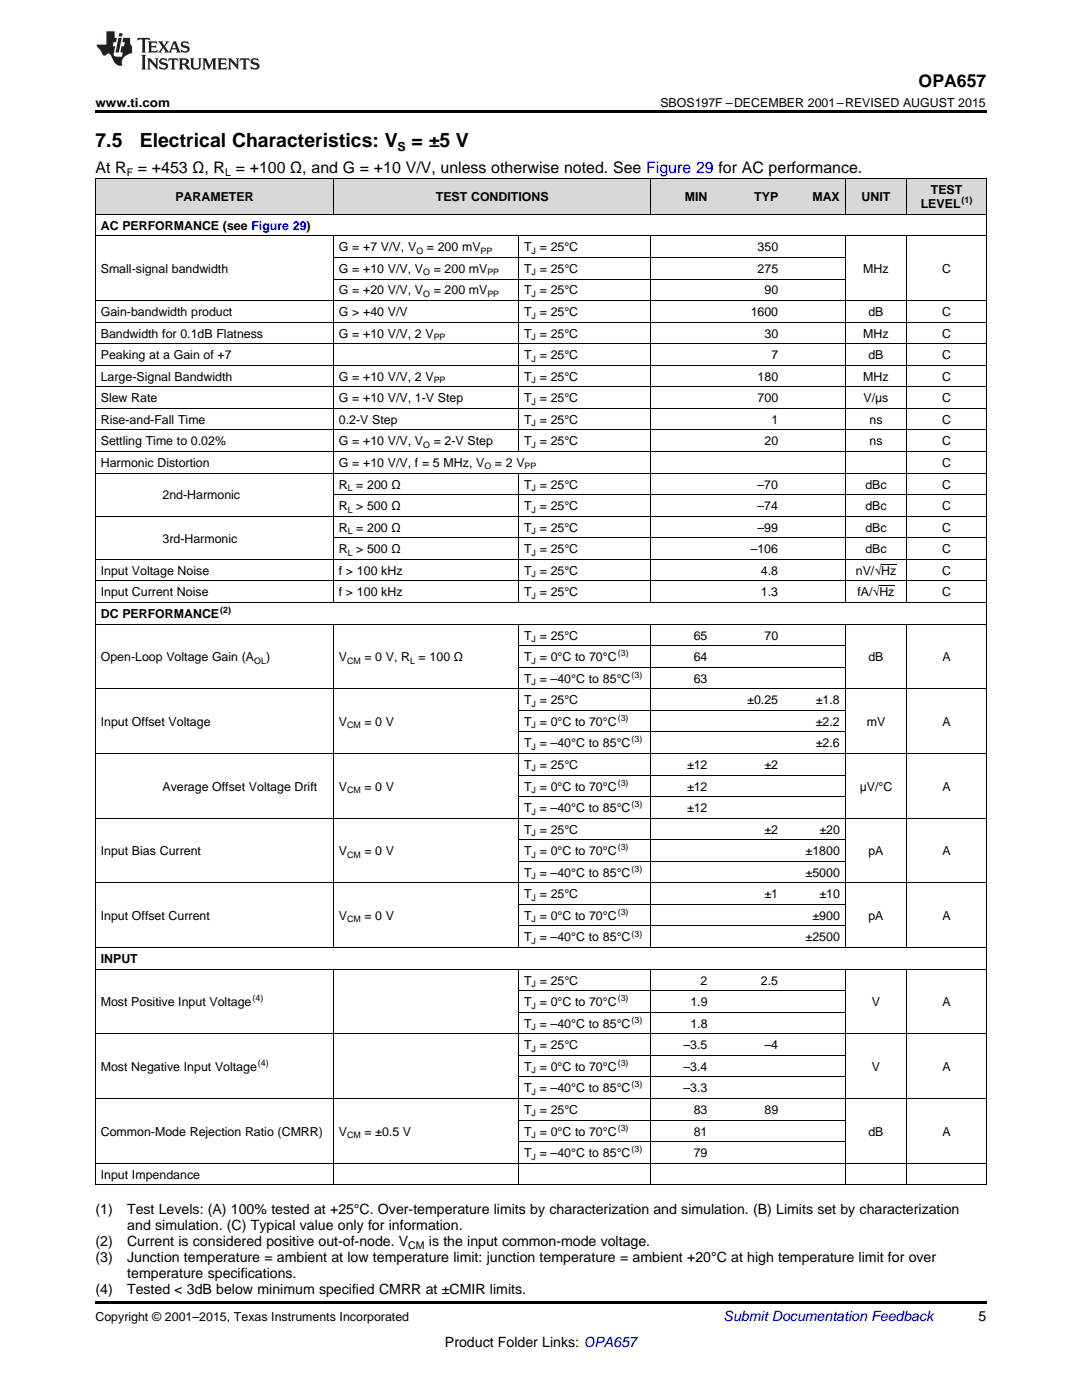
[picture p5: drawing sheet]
<svg xmlns="http://www.w3.org/2000/svg" width="216mm" height="279mm" viewBox="0 0 216 279" stroke-linecap="round" stroke-linejoin="round" font-family="sans-serif">
<defs><g id="words">
<g font-size="3.9">
<text x="19" y="29.3">7.5</text>
<text x="27.9" y="29.3">Electrical Characteristics: V</text>
<text x="82.1" y="29.3">= ±5 V</text>
</g>
<text font-size="3.5" x="183.3" y="17.3">OPA657</text>
<g font-size="3.2">
<text x="19" y="34.4">At R</text>
<text x="27.5" y="34.4">= +453 Ω, R = +100 Ω, and G = +10 V/V, unless otherwise noted. See Figure 29 for AC performance.</text>
</g>
<g font-size="2.8">
<text x="19" y="242.4">(1)</text>
<text x="25.4" y="242.4">Test Levels: (A) 100% tested at +25°C. Over-temperature limits by characterization and simulation. (B) Limits set by characterization</text>
<text x="25.4" y="245.5">and simulation. (C) Typical value only for information.</text>
<text x="19" y="248.7">(2)</text>
<text x="19" y="251.9">(3)</text>
<text x="25.4" y="248.7">Current is considered positive out-of-node. V</text>
<text x="25.4" y="251.9">Junction temperature = ambient at low temperature limit: junction temperature = ambient +20°C at high temperature limit for over</text>
<text x="85.6" y="248.7">is the input common-mode voltage.</text>
<text x="25.4" y="255.1">temperature specifications.</text>
<text x="19" y="258.2">(4)</text>
<text x="25.4" y="258.2">Tested &lt; 3dB below minimum specified CMRR at ±CMIR limits.</text>
<text x="195.3" y="263.6">5</text>
<text x="88.8" y="268.9">Product Folder Links: OPA657</text>
</g>
<text font-size="2.8" fill="#0000c8" x="144.4" y="263.6">Submit Documentation Feedback</text>
<g font-size="2.5">
<text x="19" y="21.4">www.ti.com</text>
<text x="131.8" y="21.4">SBOS197F –DECEMBER 2001–REVISED AUGUST 2015</text>
<text x="79.3" y="30.1">S</text>
<text x="35" y="40.1">PARAMETER</text>
<text x="87" y="40.1">TEST CONDITIONS</text>
<text x="136.6" y="40.1">MIN</text>
<text x="150.5" y="40.1">TYP</text>
<text x="162.1" y="40.1">MAX</text>
<text x="171.9" y="40.1">UNIT</text>
<text x="183.7" y="41.6">LEVEL</text>
<text x="185.7" y="38.7">TEST</text>
<text x="20.1" y="45.9">AC PERFORMANCE (see Figure 29)</text>
<text x="67.6" y="50.2">G = +7 V/V, V</text>
<text x="85.2" y="50.2">= 200 mV</text>
<text x="104.6" y="50.2">T = 25°C</text>
<text x="151.2" y="50.2">350</text>
<text x="20.1" y="54.5">Small-signal bandwidth</text>
<text x="67.6" y="54.5">G = +10 V/V, V</text>
<text x="67.6" y="58.8">G = +20 V/V, V</text>
<text x="86.5" y="54.5">= 200 mV</text>
<text x="86.5" y="58.8">= 200 mV</text>
<text x="104.6" y="54.5">T = 25°C</text>
<text x="104.6" y="58.8">T = 25°C</text>
<text x="151.2" y="54.5">275</text>
<text x="152.5" y="58.8">90</text>
<text x="172.3" y="54.5">MHz</text>
<text x="188" y="54.5">C</text>
<text x="20.1" y="63.1">Gain-bandwidth product</text>
<text x="67.6" y="63.1">G &gt; +40 V/V</text>
<text x="104.6" y="63.1">T = 25°C</text>
<text x="149.8" y="63.1">1600</text>
<text x="173.3" y="63.1">dB</text>
<text x="188" y="63.1">C</text>
<text x="20.1" y="67.4">Bandwidth for 0.1dB Flatness</text>
<text x="20.1" y="71.7">Peaking at a Gain of +7</text>
<text x="67.6" y="67.4">G = +10 V/V, 2 V</text>
<text x="104.6" y="67.4">T = 25°C</text>
<text x="104.6" y="71.7">T = 25°C</text>
<text x="152.5" y="67.4">30</text>
<text x="153.9" y="71.7">7</text>
<text x="172.3" y="67.4">MHz</text>
<text x="173.3" y="71.7">dB</text>
<text x="188" y="67.4">C</text>
<text x="188" y="71.7">C</text>
<text x="20.1" y="76">Large-Signal Bandwidth</text>
<text x="67.6" y="76">G = +10 V/V, 2 V</text>
<text x="104.6" y="76">T = 25°C</text>
<text x="151.2" y="76">180</text>
<text x="172.3" y="76">MHz</text>
<text x="188" y="76">C</text>
<text x="20.1" y="80.3">Slew Rate</text>
<text x="67.6" y="80.3">G = +10 V/V, 1-V Step</text>
<text x="104.6" y="80.3">T = 25°C</text>
<text x="151.2" y="80.3">700</text>
<text x="172.3" y="80.3">V/μs</text>
<text x="188" y="80.3">C</text>
<text x="20.1" y="84.6">Rise-and-Fall Time</text>
<text x="20.1" y="88.9">Settling Time to 0.02%</text>
<text x="67.6" y="84.6">0.2-V Step</text>
<text x="67.6" y="88.9">G = +10 V/V, V</text>
<text x="86.5" y="88.9">= 2-V Step</text>
<text x="104.6" y="84.6">T = 25°C</text>
<text x="104.6" y="88.9">T = 25°C</text>
<text x="152.5" y="88.9">20</text>
<text x="153.9" y="84.6">1</text>
<text x="173.5" y="84.6">ns</text>
<text x="173.5" y="88.9">ns</text>
<text x="188" y="84.6">C</text>
<text x="188" y="88.9">C</text>
<text x="20.1" y="93.2">Harmonic Distortion</text>
<text x="67.6" y="93.2">G = +10 V/V, f = 5 MHz, V</text>
<text x="98.7" y="93.2">= 2 V</text>
<text x="188" y="93.2">C</text>
<text x="32.4" y="99.7">2nd-Harmonic</text>
<text x="67.6" y="97.5">R = 200 Ω</text>
<text x="67.6" y="101.8">R &gt; 500 Ω</text>
<text x="104.6" y="97.5">T = 25°C</text>
<text x="104.6" y="101.8">T = 25°C</text>
<text x="151.2" y="97.5">–70</text>
<text x="151.2" y="101.8">–74</text>
<text x="172.7" y="97.5">dBc</text>
<text x="172.7" y="101.8">dBc</text>
<text x="188" y="97.5">C</text>
<text x="188" y="101.8">C</text>
<text x="67.6" y="106.1">R = 200 Ω</text>
<text x="104.6" y="106.1">T = 25°C</text>
<text x="151.2" y="106.1">–99</text>
<text x="172.7" y="106.1">dBc</text>
<text x="188" y="106.1">C</text>
<text x="32.4" y="108.3">3rd-Harmonic</text>
<text x="67.6" y="110.4">R &gt; 500 Ω</text>
<text x="104.6" y="110.4">T = 25°C</text>
<text x="149.8" y="110.4">–106</text>
<text x="172.7" y="110.4">dBc</text>
<text x="188" y="110.4">C</text>
<text x="20.1" y="114.7">Input Voltage Noise</text>
<text x="20.1" y="119">Input Current Noise</text>
<text x="67.6" y="114.7">f &gt; 100 kHz</text>
<text x="67.6" y="119">f &gt; 100 kHz</text>
<text x="104.6" y="114.7">T = 25°C</text>
<text x="104.6" y="119">T = 25°C</text>
<text x="151.8" y="114.7">4.8</text>
<text x="151.8" y="119">1.3</text>
<text x="170.8" y="114.7">nV/√Hz</text>
<text x="171.1" y="119">fA/√Hz</text>
<text x="188" y="114.7">C</text>
<text x="188" y="119">C</text>
<text x="20.1" y="123.3">DC PERFORMANCE</text>
<text x="20.1" y="131.9">Open-Loop Voltage Gain (A</text>
<text x="53.1" y="131.9">)</text>
<text x="67.6" y="131.9">V</text>
<text x="72.7" y="131.9">= 0 V, R = 100 Ω</text>
<text x="104.6" y="127.6">T = 25°C</text>
<text x="104.6" y="131.9">T = 0°C to 70°C</text>
<text x="138.4" y="127.6">65</text>
<text x="138.4" y="131.9">64</text>
<text x="152.5" y="127.6">70</text>
<text x="173.3" y="131.9">dB</text>
<text x="188.1" y="131.9">A</text>
<text x="104.6" y="136.2">T = –40°C to 85°C</text>
<text x="138.4" y="136.2">63</text>
<text x="104.6" y="140.5">T = 25°C</text>
<text x="149.1" y="140.5">±0.25</text>
<text x="162.8" y="140.5">±1.8</text>
<text x="20.1" y="144.9">Input Offset Voltage</text>
<text x="67.6" y="144.9">V</text>
<text x="72.7" y="144.9">= 0 V</text>
<text x="104.6" y="144.9">T = 0°C to 70°C</text>
<text x="104.6" y="149.2">T = –40°C to 85°C</text>
<text x="162.8" y="144.9">±2.2</text>
<text x="162.8" y="149.2">±2.6</text>
<text x="173" y="144.9">mV</text>
<text x="188.1" y="144.9">A</text>
<text x="104.6" y="153.5">T = 25°C</text>
<text x="137.1" y="153.5">±12</text>
<text x="152.5" y="153.5">±2</text>
<text x="32.4" y="157.8">Average Offset Voltage Drift</text>
<text x="67.6" y="157.8">V</text>
<text x="72.7" y="157.8">= 0 V</text>
<text x="104.6" y="157.8">T = 0°C to 70°C</text>
<text x="137.1" y="157.8">±12</text>
<text x="171.6" y="157.8">μV/°C</text>
<text x="188.1" y="157.8">A</text>
<text x="104.6" y="162.1">T = –40°C to 85°C</text>
<text x="104.6" y="166.4">T = 25°C</text>
<text x="137.1" y="162.1">±12</text>
<text x="152.5" y="166.4">±2</text>
<text x="163.5" y="166.4">±20</text>
<text x="20.1" y="170.7">Input Bias Current</text>
<text x="67.6" y="170.7">V</text>
<text x="72.7" y="170.7">= 0 V</text>
<text x="104.6" y="170.7">T = 0°C to 70°C</text>
<text x="160.8" y="170.7">±1800</text>
<text x="173.3" y="170.7">pA</text>
<text x="188.1" y="170.7">A</text>
<text x="104.6" y="175">T = –40°C to 85°C</text>
<text x="104.6" y="179.3">T = 25°C</text>
<text x="152.5" y="179.3">±1</text>
<text x="160.8" y="175">±5000</text>
<text x="163.5" y="179.3">±10</text>
<text x="20.1" y="183.6">Input Offset Current</text>
<text x="67.6" y="183.6">V</text>
<text x="72.7" y="183.6">= 0 V</text>
<text x="104.6" y="183.6">T = 0°C to 70°C</text>
<text x="162.1" y="183.6">±900</text>
<text x="173.3" y="183.6">pA</text>
<text x="188.1" y="183.6">A</text>
<text x="104.6" y="187.9">T = –40°C to 85°C</text>
<text x="160.8" y="187.9">±2500</text>
<text x="20.1" y="192.2">INPUT</text>
<text x="104.6" y="196.5">T = 25°C</text>
<text x="139.8" y="196.5">2</text>
<text x="151.8" y="196.5">2.5</text>
<text x="20.1" y="200.8">Most Positive Input Voltage</text>
<text x="104.6" y="200.8">T = 0°C to 70°C</text>
<text x="137.8" y="200.8">1.9</text>
<text x="174" y="200.8">V</text>
<text x="188.1" y="200.8">A</text>
<text x="104.6" y="205.1">T = –40°C to 85°C</text>
<text x="104.6" y="209.4">T = 25°C</text>
<text x="136.4" y="209.4">–3.5</text>
<text x="137.8" y="205.1">1.8</text>
<text x="152.5" y="209.4">–4</text>
<text x="20.1" y="213.7">Most Negative Input Voltage</text>
<text x="104.6" y="213.7">T = 0°C to 70°C</text>
<text x="136.4" y="213.7">–3.4</text>
<text x="174" y="213.7">V</text>
<text x="188.1" y="213.7">A</text>
<text x="104.6" y="218">T = –40°C to 85°C</text>
<text x="136.4" y="218">–3.3</text>
<text x="20.1" y="226.6">Common-Mode Rejection Ratio (CMRR)</text>
<text x="67.6" y="226.6">V</text>
<text x="72.7" y="226.6">= ±0.5 V</text>
<text x="104.6" y="222.3">T = 25°C</text>
<text x="104.6" y="226.6">T = 0°C to 70°C</text>
<text x="138.4" y="222.3">83</text>
<text x="138.4" y="226.6">81</text>
<text x="152.5" y="222.3">89</text>
<text x="173.3" y="226.6">dB</text>
<text x="188.1" y="226.6">A</text>
<text x="104.6" y="230.9">T = –40°C to 85°C</text>
<text x="138.4" y="230.9">79</text>
<text x="20.1" y="235.2">Input Impendance</text>
<text x="19" y="263.6">Copyright © 2001–2015, Texas Instruments Incorporated</text>
</g>
<g font-size="2.1">
<text x="25.3" y="35.1">F</text>
<text x="44.9" y="35.1">L</text>
<text x="81.5" y="249.3">CM</text>
</g>
<g font-size="1.8">
<text x="191.9" y="40.6">(1)</text>
<text x="83.1" y="50.7">O</text>
<text x="95.9" y="50.7">PP</text>
<text x="106.1" y="50.7">J</text>
<text x="84.5" y="55">O</text>
<text x="84.5" y="59.3">O</text>
<text x="97.3" y="55">PP</text>
<text x="97.3" y="59.3">PP</text>
<text x="106.1" y="55">J</text>
<text x="106.1" y="59.3">J</text>
<text x="106.1" y="63.6">J</text>
<text x="86.5" y="67.9">PP</text>
<text x="106.1" y="67.9">J</text>
<text x="86.5" y="76.5">PP</text>
<text x="106.1" y="72.2">J</text>
<text x="106.1" y="76.5">J</text>
<text x="106.1" y="80.8">J</text>
<text x="84.5" y="89.4">O</text>
<text x="106.1" y="85.1">J</text>
<text x="106.1" y="89.4">J</text>
<text x="96.7" y="93.7">O</text>
<text x="104.7" y="93.7">PP</text>
<text x="69.4" y="98">L</text>
<text x="106.1" y="98">J</text>
<text x="69.4" y="102.3">L</text>
<text x="69.4" y="106.6">L</text>
<text x="106.1" y="102.3">J</text>
<text x="106.1" y="106.6">J</text>
<text x="69.4" y="110.9">L</text>
<text x="106.1" y="110.9">J</text>
<text x="106.1" y="115.2">J</text>
<text x="106.1" y="119.5">J</text>
<text x="44" y="122.3">(2)</text>
<text x="106.1" y="128.1">J</text>
<text x="123.3" y="131">(3)</text>
<text x="50.7" y="132.4">OL</text>
<text x="69.3" y="132.4">CM</text>
<text x="81.8" y="132.4">L</text>
<text x="106.1" y="132.4">J</text>
<text x="106.1" y="136.7">J</text>
<text x="126" y="135.3">(3)</text>
<text x="106.1" y="141">J</text>
<text x="123.3" y="143.9">(3)</text>
<text x="69.3" y="145.3">CM</text>
<text x="106.1" y="145.3">J</text>
<text x="106.1" y="149.6">J</text>
<text x="126" y="148.2">(3)</text>
<text x="106.1" y="154">J</text>
<text x="69.3" y="158.3">CM</text>
<text x="106.1" y="158.3">J</text>
<text x="123.3" y="156.8">(3)</text>
<text x="126" y="161.1">(3)</text>
<text x="106.1" y="162.6">J</text>
<text x="106.1" y="166.9">J</text>
<text x="69.3" y="171.2">CM</text>
<text x="106.1" y="171.2">J</text>
<text x="123.3" y="169.7">(3)</text>
<text x="126" y="174">(3)</text>
<text x="106.1" y="175.5">J</text>
<text x="106.1" y="179.8">J</text>
<text x="69.3" y="184.1">CM</text>
<text x="106.1" y="184.1">J</text>
<text x="123.3" y="182.6">(3)</text>
<text x="106.1" y="188.4">J</text>
<text x="126" y="186.9">(3)</text>
<text x="106.1" y="197">J</text>
<text x="50.4" y="199.8">(4)</text>
<text x="106.1" y="201.3">J</text>
<text x="123.3" y="199.8">(3)</text>
<text x="106.1" y="205.6">J</text>
<text x="106.1" y="209.9">J</text>
<text x="126" y="204.1">(3)</text>
<text x="51.5" y="212.7">(4)</text>
<text x="106.1" y="214.2">J</text>
<text x="123.3" y="212.7">(3)</text>
<text x="106.1" y="218.5">J</text>
<text x="126" y="217">(3)</text>
<text x="69.3" y="227.1">CM</text>
<text x="106.1" y="222.8">J</text>
<text x="106.1" y="227.1">J</text>
<text x="123.3" y="225.6">(3)</text>
<text x="106.1" y="231.4">J</text>
<text x="126" y="229.9">(3)</text>
</g>
</g></defs>
<g fill="#d8d8d8">
<path d="M19 35.7h12.4v7.1h-12.4z"/>
<path d="M31.4 35.7h35.2v7.1h-35.2z"/>
<path d="M66.6 35.7h36.9v7.1h-36.9z"/>
<path d="M103.5 35.7h26.4v7.1h-26.4z"/>
<path d="M129.9 35.7h12.4v7.1h-12.4z"/>
<path d="M142.3 35.7h14.1v7.1h-14.1z"/>
<path d="M156.4 35.7h12.3v7.1h-12.3z"/>
<path d="M168.7 35.7h12.3v7.1h-12.3z"/>
<path d="M181 35.7h15.8v7.1h-15.8z"/>
</g>
<path d="M19 22h177.8v.5h-177.8zM19 259.7h177.8v.5h-177.8z" fill="#000"/>
<g fill="none" stroke="#000" stroke-width=".2">
<path d="M19 35.6h177.8M19.1 35.7v200.8M66.5 35.7v7.1M129.9 35.7v7.1M168.6 35.7v7.1M180.9 35.7v7.1M196.8 35.7v200.8M19 60h177.8M19 47.1h177.8M19 42.8h177.8M66.5 47.1v73.2M66.6 55.7h102.1"/>
<path d="M66.6 51.4h102.1M103.5 47.1v43.1M129.9 47.1v73.2M168.6 47.1v73.2M180.9 47.1v73.2M19 77.2h177.8M19 72.9h177.8M19 68.6h177.8M19 64.3h177.8M19 94.4h177.8M19 90.1h177.8M19 85.8h177.8"/>
<path d="M19 81.5h177.8M66.6 98.7h130.2M103.5 94.4v25.9M19 115.9h177.8M19 111.6h177.8M19 103h177.8M66.6 107.3h130.2M19 137.5h177.8M19 124.5h177.8M19 120.2h177.8M66.5 124.6v64.6M103.5 124.6v64.6"/>
<path d="M103.5 133.2h65.2M103.5 128.9h65.2M129.9 124.6v64.6M168.6 124.6v64.6M180.9 124.6v64.6M19 150.4h177.8M103.5 159h65.2M103.5 154.7h65.2M103.5 146.1h65.2M103.5 141.8h65.2M19 176.2h177.8M19 163.3h177.8"/>
<path d="M103.5 171.9h65.2M103.5 167.6h65.2M19 193.4h177.8M19 189.1h177.8M66.5 193.4v43.1M103.5 193.4v43.1M103.5 197.7h65.2M103.5 184.8h65.2M103.5 180.5h65.2M129.9 193.4v43.1M168.6 193.4v43.1M180.9 193.4v43.1"/>
<path d="M19 219.2h177.8M19 206.3h177.8M103.5 214.9h65.2M103.5 210.6h65.2M103.5 202h65.2M19 236.4h177.8M19 232.1h177.8M103.5 227.8h65.2M103.5 223.5h65.2"/>
</g>
<g fill="#231f20">
<path d="M27.5 7.6l-.1 .5 .4-.2h.6v.1v2.1l-.2 .4h1l-.3-.4v-2.1l.1-.1h.5l.5 .2-.2-.5zM29.5 8.3l.2 .3v1.5l-.2 .4h1.8l.2-.6a1.04 1.04 0 0 1-1.3 .2v-.7h.6l.3 .2v-.6l-.3 .2h-.6v-.6l.8-.1 .4 .3-.2-.5zM31.5 8.3l.9 1.1-.9 1.1h.8l-.2-.2 .5-.7 .4 .7-.2 .2h1.5l-.1-.2 .1-.4h.9l.1 .4-.2 .2h1l-.3-.3-.7-1.9h-.5l-.9 2-.8-1 .9-1h-.8l.1 .3-.3 .5-.4-.6 .2-.2zM34.7 8.6l.4 1h-.7zM36.3 8.4a.63 .63 0 0 0-.2 .7 .63 .63 0 0 0 .6 .4l.6 .2 .1 .2a.75 .75 0 0 1-.7 .4 .75 .75 0 0 1-.6-.5l.1 .7 .1-.1a1.11 1.11 0 0 0 1.5-.6 1.13 1.13 0 0 0-1.2-.8l-.1-.4a1.04 1.04 0 0 1 1.2 .2l-.2-.5-.1 .1-.5-.2zM28.2 10.9l.2 .4v2.2l-.2 .4h1l-.3-.4v-2.2l.3-.4zM29.3 11.6l.3 .4v1.5l-.3 .4h.8l-.2-.4v-1.3l1.5 1.7v-1.9l.2-.4h-.7l.2 .4v.9l-1.1-1.3zM32 11.8a.62 .62 0 0 0-.2 .7 .62 .62 0 0 0 .6 .4l.6 .1 .1 .3a.76 .76 0 0 1-.7 .3 .76 .76 0 0 1-.6-.4l.1 .7 .1-.1a1.11 1.11 0 0 0 1.5-.6 1.13 1.13 0 0 0-1.2-.8l-.1-.4a1.04 1.04 0 0 1 1.2 .2l-.2-.6-.1 .1-.5-.1zM33.7 11.6l-.2 .6a.61 .61 0 0 1 .8-.3v1.6l-.2 .4h.9l-.2-.4v-1.6a.63 .63 0 0 1 .8 .3l-.2-.6zM35.6 11.6l.3 .4v1.5l-.3 .4h1l-.2-.2v-.8l.5 .2a.76 .76 0 0 0 1.2 .7l-1-1a.58 .58 0 0 0 .6-.5 .58 .58 0 0 0-.5-.6zM36.4 11.9h.1a.45 .45 0 0 1 .5 .1 .45 .45 0 0 1 .1 .5l-.7 .2zM37.9 11.6l.2 .2a2.17 2.17 0 0 0 .3 1.9 .99 .99 0 0 0 1.6-.6v-1.1l.2-.4h-.7l.2 .2a1.92 1.92 0 0 1-.2 1.8 .6 .6 0 0 1-.9-.5v-1.1l.2-.4zM40.4 11.6l.2 .4v1.5l-.2 .4h.7l-.2-.4v-1.4l.8 1.8 .8-1.8v1.4l-.2 .4h.9l-.2-.4v-1.5l.2-.4h-.8l-.6 1.5-.6-1.5zM43.4 11.6l.2 .4v1.5l-.2 .4h1.8l.2-.6a1.04 1.04 0 0 1-1.3 .1v-.6h.5l.4 .2v-.6l-.4 .2h-.5v-.7h.8l.3 .3-.1-.6zM45.5 11.6l.2 .4v1.5l-.2 .4h.7l-.2-.4v-1.3l1.5 1.7v-1.9l.2-.4h-.7l.2 .4v.9l-1.1-1.3zM47.9 11.6l-.1 .6a.61 .61 0 0 1 .8-.3v1.6l-.3 .4h1l-.3-.4 .1-1.6a.63 .63 0 0 1 .7 .3l-.1-.6zM50.2 11.8a.62 .62 0 0 0-.2 .7 .62 .62 0 0 0 .6 .4l.6 .1 .2 .3a.76 .76 0 0 1-.8 .3 .76 .76 0 0 1-.6-.4l.1 .7 .2-.1a1.11 1.11 0 0 0 1.5-.6 1.13 1.13 0 0 0-1.3-.8l-.1-.4a1.04 1.04 0 0 1 1.2 .2l-.1-.6-.2 .1-.5-.1z"/>
<path d="M21.2 6.3v2.6h-1.9l.1 .4 .7 .9a.91 .91 0 0 0 1 .8 .56 .56 0 0 1 .5-.3 .56 .56 0 0 1 .5 .3l.4 .8a1.53 1.53 0 0 0 1.9 1.2 1.54 1.54 0 0 1 1-2.1l.9-.3v-1.4a1.52 1.52 0 0 1-.3-1.6h-1.4l-.2 .8h.5l-.2 .8h-.4l-.2 1v.2l.4 .1-.2 .8a1.93 1.93 0 0 1-1.6-.3l.3-1.8h-.5l.2-.8h.4l.2-.8h-.4v-1.3zM23.6 7.6l-.6 2.9h.7l.6-2.9zM23.8 6.6l-.1 .7h.6l.2-.7z"/>
</g>
<path d="M175.5 116.9h3M175.8 112.6h3" fill="none" stroke="#000" stroke-width=".2"/>
<use href="#words"/>
</svg>
